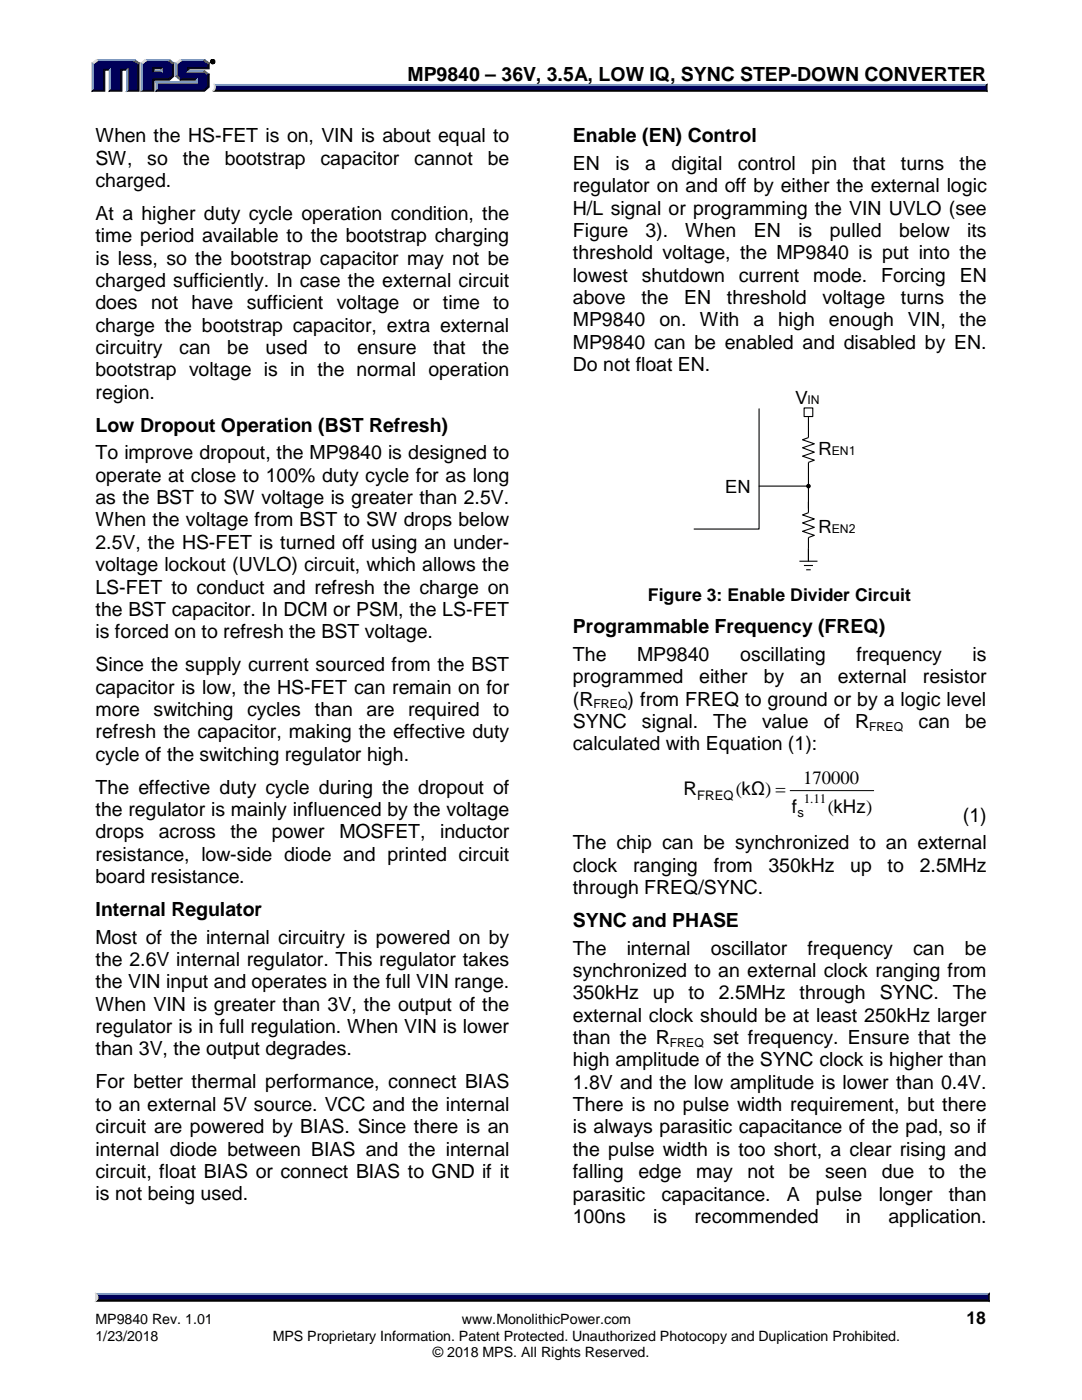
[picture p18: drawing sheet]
<svg xmlns="http://www.w3.org/2000/svg" width="216mm" height="279mm" viewBox="0 0 216 279" stroke-linecap="round" stroke-linejoin="round" font-family="sans-serif">
<defs><g id="words">
<g font-size="3.9">
<text x="81.3" y="16.3">MP9840 – 36V, 3.5A, LOW IQ, SYNC STEP-DOWN CONVERTER</text>
<text x="19" y="28.4">When the HS-FET is on, VIN is about equal to</text>
<text x="114.3" y="28.3">Enable (EN) Control</text>
<text x="19" y="32.8">SW,</text>
<text x="29.4" y="32.8">so</text>
<text x="36.5" y="32.8">the</text>
<text x="44.8" y="32.8">bootstrap</text>
<text x="64" y="32.8">capacitor</text>
<text x="82.7" y="32.8">cannot</text>
<text x="97.3" y="32.8">be</text>
<text x="114.3" y="33.9">EN</text>
<text x="122.8" y="33.9">is</text>
<text x="128.8" y="33.9">a</text>
<text x="134" y="33.9">digital</text>
<text x="147.2" y="33.9">control</text>
<text x="161.9" y="33.9">pin</text>
<text x="170.2" y="33.9">that</text>
<text x="179.8" y="33.9">turns</text>
<text x="191.5" y="33.9">the</text>
<text x="19.1" y="37.3">charged.</text>
<text x="114.3" y="38.4">regulator on and off by either the external logic</text>
<text x="19.1" y="43.9">At a higher duty cycle operation condition, the</text>
<text x="114.3" y="42.8">H/L signal or programming the VIN UVLO (see</text>
<text x="114.3" y="47.3">Figure</text>
<text x="128.8" y="47.3">3).</text>
<text x="136.7" y="47.3">When</text>
<text x="150.4" y="47.3">EN</text>
<text x="159.3" y="47.3">is</text>
<text x="165.6" y="47.3">pulled</text>
<text x="179.4" y="47.3">below</text>
<text x="193" y="47.3">its</text>
<text x="19" y="48.3">time period available to the bootstrap charging</text>
<text x="19" y="52.8">is less, so the bootstrap capacitor may not be</text>
<text x="114.3" y="51.7">threshold voltage, the MP9840 is put into the</text>
<text x="19.1" y="57.3">charged sufficiently. In case the external circuit</text>
<text x="114.3" y="56.2">lowest</text>
<text x="128.1" y="56.2">shutdown</text>
<text x="147.4" y="56.2">current</text>
<text x="162.3" y="56.2">mode.</text>
<text x="175.8" y="56.2">Forcing</text>
<text x="191.5" y="56.2">EN</text>
<text x="19.1" y="61.8">does not have sufficient voltage or time to</text>
<text x="114.3" y="60.7">above</text>
<text x="114.3" y="65.1">MP9840</text>
<text x="128" y="60.7">the</text>
<text x="131.6" y="65.1">on. With</text>
<text x="136.5" y="60.7">EN</text>
<text x="145.1" y="60.7">threshold</text>
<text x="150.3" y="65.1">a</text>
<text x="155.3" y="65.1">high</text>
<text x="164.1" y="60.7">voltage</text>
<text x="165.4" y="65.1">enough</text>
<text x="179.8" y="60.7">turns</text>
<text x="181.2" y="65.1">VIN,</text>
<text x="191.5" y="60.7">the</text>
<text x="191.5" y="65.1">the</text>
<text x="19.1" y="66.2">charge the bootstrap capacitor, extra external</text>
<text x="19.1" y="70.6">circuitry</text>
<text x="35.8" y="70.6">can</text>
<text x="45.3" y="70.6">be</text>
<text x="53" y="70.6">used</text>
<text x="64.7" y="70.6">to</text>
<text x="71.3" y="70.6">ensure</text>
<text x="86.4" y="70.6">that</text>
<text x="96.2" y="70.6">the</text>
<text x="114.3" y="69.6">MP9840 can be enabled and disabled by EN.</text>
<text x="19.1" y="75.1">bootstrap voltage is in the normal operation</text>
<text x="114.3" y="74">Do not float EN.</text>
<text x="19.1" y="79.6">region.</text>
<text x="19.1" y="86.1">Low Dropout Operation (BST Refresh)</text>
<text x="19.1" y="91.7">To improve dropout, the MP9840 is designed to</text>
<text x="19.1" y="96.2">operate at close to 100% duty cycle for as long</text>
<text x="19.1" y="100.6">as the BST to SW voltage is greater than 2.5V.</text>
<text x="19.1" y="105.1">When the voltage from BST to SW drops below</text>
<text x="19" y="114">voltage lockout (UVLO) circuit, which allows the</text>
<text x="19.1" y="109.5">2.5V, the HS-FET is turned off using an under-</text>
<text x="19.1" y="118.5">LS-FET to conduct and refresh the charge on</text>
<text x="19.1" y="122.9">the BST capacitor. In DCM or PSM, the LS-FET</text>
<text x="19.1" y="127.4">is forced on to refresh the BST voltage.</text>
<text x="114.3" y="126.3">Programmable Frequency (FREQ)</text>
<text x="114.3" y="131.9">The</text>
<text x="127.2" y="131.9">MP9840</text>
<text x="147.7" y="131.9">oscillating</text>
<text x="170.9" y="131.9">frequency</text>
<text x="194.1" y="131.9">is</text>
<text x="19.1" y="134">Since the supply current sourced from the BST</text>
<text x="114.3" y="136.4">programmed</text>
<text x="139.5" y="136.4">either</text>
<text x="152.4" y="136.4">by</text>
<text x="159.7" y="136.4">an</text>
<text x="167.2" y="136.4">external</text>
<text x="184.1" y="136.4">resistor</text>
<text x="19.1" y="138.4">capacitor is low, the HS-FET can remain on for</text>
<text x="19.1" y="142.9">more switching</text>
<text x="49.3" y="142.9">cycles</text>
<text x="62.8" y="142.9">than are required to</text>
<text x="114.3" y="140.8">(R</text>
<text x="125.2" y="140.8">) from FREQ to ground or by a logic level</text>
<text x="19.1" y="147.3">refresh the capacitor, making the effective duty</text>
<text x="114.3" y="145.3">SYNC</text>
<text x="114.3" y="149.7">calculated with Equation (1):</text>
<text x="128.1" y="145.3">signal.</text>
<text x="142.3" y="145.3">The</text>
<text x="152.1" y="145.3">value</text>
<text x="164.4" y="145.3">of</text>
<text x="170.6" y="145.3">R</text>
<text x="183.3" y="145.3">can</text>
<text x="192.6" y="145.3">be</text>
<text x="19.1" y="151.8">cycle of the switching regulator high.</text>
<text x="19.1" y="158.4">The effective duty cycle during the dropout of</text>
<text x="19.1" y="162.8">the regulator is mainly influenced by the voltage</text>
<text x="19.1" y="167.3">drops</text>
<text x="31.7" y="167.3">across</text>
<text x="46" y="167.3">the</text>
<text x="54.3" y="167.3">power</text>
<text x="67.7" y="167.3">MOSFET,</text>
<text x="87.8" y="167.3">inductor</text>
<text x="192.1" y="164">(1)</text>
<text x="19.1" y="171.8">resistance, low-side diode and printed circuit</text>
<text x="114.3" y="169.5">The chip can be synchronized to an external</text>
<text x="114.3" y="173.9">clock</text>
<text x="126.3" y="173.9">ranging</text>
<text x="142.4" y="173.9">from</text>
<text x="153.4" y="173.9">350kHz</text>
<text x="169.7" y="173.9">up</text>
<text x="177.1" y="173.9">to</text>
<text x="183.6" y="173.9">2.5MHz</text>
<text x="19.1" y="176.2">board resistance.</text>
<text x="114.3" y="178.4">through FREQ/SYNC.</text>
<text x="19.1" y="182.8">Internal Regulator</text>
<text x="114.3" y="185">SYNC and PHASE</text>
<text x="19.1" y="188.3">Most of the internal circuitry is powered on by</text>
<text x="114.3" y="190.5">The</text>
<text x="125" y="190.5">internal</text>
<text x="141.8" y="190.5">oscillator</text>
<text x="161.1" y="190.5">frequency</text>
<text x="182.2" y="190.5">can</text>
<text x="192.6" y="190.5">be</text>
<text x="19.1" y="192.8">the 2.6V internal regulator. This regulator takes</text>
<text x="19.1" y="197.3">the VIN input and operates in the full VIN range.</text>
<text x="114.3" y="195">synchronized to an external clock ranging from</text>
<text x="19.1" y="201.7">When VIN is greater than 3V, the output of the</text>
<text x="114.3" y="199.4">350kHz</text>
<text x="114.3" y="203.9">external clock should be at least 250kHz larger</text>
<text x="130.3" y="199.4">up</text>
<text x="137.4" y="199.4">to</text>
<text x="143.4" y="199.4">2.5MHz</text>
<text x="159.5" y="199.4">through</text>
<text x="175.5" y="199.4">SYNC.</text>
<text x="190.1" y="199.4">The</text>
<text x="19.1" y="206.2">regulator is in full regulation. When VIN is lower</text>
<text x="114.3" y="208.4">than the R</text>
<text x="142.3" y="208.4">set frequency. Ensure that the</text>
<text x="19.1" y="210.6">than 3V, the output degrades.</text>
<text x="114.3" y="212.8">high amplitude of the SYNC clock is higher than</text>
<text x="19.1" y="217.2">For better thermal performance, connect BIAS</text>
<text x="19.1" y="221.7">to an external 5V source. VCC and the internal</text>
<text x="114.3" y="217.3">1.8V and the low amplitude is lower than 0.4V.</text>
<text x="114.3" y="221.7">There is no pulse width requirement, but there</text>
<text x="19.1" y="226.2">circuit are powered by BIAS. Since there is an</text>
<text x="114.3" y="226.2">is always parasitic capacitance of the pad, so if</text>
<text x="19.1" y="230.6">internal diode between BIAS and the internal</text>
<text x="114.3" y="230.7">the pulse width is too short, a clear rising and</text>
<text x="19.1" y="239.5">is not being used.</text>
<text x="19.1" y="235">circuit, float BIAS or connect BIAS to GND if it</text>
<text x="114.3" y="235.1">falling</text>
<text x="114.3" y="239.6">parasitic</text>
<text x="127.4" y="235.1">edge</text>
<text x="132" y="239.6">capacitance.</text>
<text x="138.9" y="235.1">may</text>
<text x="149.1" y="235.1">not</text>
<text x="157" y="239.6">A</text>
<text x="157.4" y="235.1">be</text>
<text x="162.8" y="239.6">pulse</text>
<text x="164.6" y="235.1">seen</text>
<text x="175.3" y="239.6">longer</text>
<text x="176" y="235.1">due</text>
<text x="185.3" y="235.1">to</text>
<text x="189.3" y="239.6">than</text>
<text x="191.5" y="235.1">the</text>
<text x="114.3" y="244">100ns</text>
<text x="130.3" y="244">is</text>
<text x="138.5" y="244">recommended</text>
<text x="168.8" y="244">in</text>
<text x="177.3" y="244">application.</text>
</g>
<g font-size="3.8">
<text x="136.4" y="158.7">R</text>
<text x="146.8" y="158.7">(kΩ) =</text>
<text x="160.3" y="156.4">170000</text>
<text x="158" y="162.2">f</text>
<text x="165.2" y="162.2">(kHz)</text>
</g>
<g font-size="3.6">
<text x="158.7" y="80.7">V</text>
<text x="163.3" y="90.9">R</text>
<text x="144.7" y="98.3">EN</text>
<text x="163.3" y="106.3">R</text>
</g>
<g font-size="3.5">
<text x="129.3" y="119.8">Figure 3: Enable Divider Circuit</text>
<text x="192.8" y="264.2">18</text>
</g>
<g font-size="2.8">
<text x="19" y="267.6">1/23/2018</text>
<text x="19" y="264.2">MP9840 Rev. 1.01</text>
<text x="54.4" y="267.6">MPS Proprietary Information. Patent Protected. Unauthorized Photocopy and Duplication Prohibited.</text>
<text x="92.2" y="264.2">www.MonolithicPower.com</text>
<text x="86.4" y="270.9">© 2018 MPS. All Rights Reserved.</text>
</g>
<g font-size="2.6">
<text x="139.1" y="159.7">FREQ</text>
<text x="160.4" y="160.3">1.11</text>
<text x="159.1" y="163.1">s</text>
</g>
<g font-size="2.5">
<text x="118.4" y="141.4">FREQ</text>
<text x="173.4" y="145.8">FREQ</text>
<text x="133.6" y="208.9">FREQ</text>
</g>
<g font-size="2.4">
<text x="161.1" y="80.7">IN</text>
<text x="166" y="90.9">EN1</text>
<text x="166" y="106.3">EN2</text>
</g>
</g></defs>
<path d="M42.8 16.9h154.2l-.4 .7h-153.7z" fill="#7f99bf"/>
<path d="M42.8 16.9h154.2l-.4 .7h-153.7z" fill="none" stroke="#7f99bf" stroke-width=".2"/>
<path d="M42.9 17.6h153.7l.4 .6h-154.5l.3-.2zM42.4 18.2h.1z" fill="#000"/>
<path d="M42.9 17.6h153.7l.4 .6h-154.6a.66 .66 0 0 0 .5-.6z" fill="none" stroke="#000" stroke-width=".2"/>
<path d="M197 16.9v1.3l-.4-.4v-.5z" fill="#000026"/>
<path d="M197 16.9v1.3l-.4-.4v-.5z" fill="none" stroke="#000026" stroke-width=".2"/>
<path d="M43 17.3h153.6v.5h-153.7z" fill="#000059"/>
<path d="M43 17.3h153.6v.5h-153.7z" fill="none" stroke="#000059" stroke-width=".2"/>
<path d="M42.8 16.9l.2 .4a.76 .76 0 0 1-.7 .9 1.13 1.13 0 0 0 .5-1.3z" fill="#dadada"/>
<path d="M42.8 16.9l.2 .4a.76 .76 0 0 1-.7 .9 1.13 1.13 0 0 0 .5-1.3z" fill="none" stroke="#dadada" stroke-width=".2"/>
<path d="M30.5 14.4l.2-.3h1.4l.3 .3z" fill="#7f99bf"/>
<path d="M30.5 14.4l.2-.3h1.4l.3 .3z" fill="none" stroke="#7f99bf" stroke-width=".2"/>
<path d="M18.6 12.8l.8-.7h7.3l.8 .7v5.1h-2v-4.2h-1.4v4.2h-2v-4.2h-1.5v4.2h-2z" fill="#000059"/>
<path d="M18.6 12.8l.8-.7h7.3l.8 .7v5.1h-2v-4.2h-1.4v4.2h-2v-4.2h-1.5v4.2h-2z" fill="none" stroke="#000059" stroke-width=".2"/>
<path d="M28.4 12.8l.8-.7h4.4l.8 .7v2.3l-.8 .6h-3.1v2.2h-2.1zM30.5 13.5v.9h1.9v-.9z" fill="#000059"/>
<path d="M28.4 12.8l.8-.7h2.2v1.4h-.9v.9h1.9v-.9h-1.3v-1.4h2.5l.8 .7v2.3l-.8 .6h-3.1v2.2h-2.1z" fill="none" stroke="#000059" stroke-width=".2"/>
<path d="M31.3 16.6h8v-.9h-3.2l-.8-.6v-2.3l.8-.7h4.5l.9 .7v.7h-4.1v.9h3.2l.9 .6v2.2l-.9 .7h-9.3z" fill="#000059"/>
<path d="M31.3 16.6h8v-.9h-3.2l-.8-.6v-2.3l.8-.7h4.5l.9 .7v.7h-4.1v.9h3.2l.9 .6v2.2l-.9 .7h-9.3z" fill="none" stroke="#000059" stroke-width=".2"/>
<path d="M36 12h4.8" fill="none" stroke="#7f99bf" stroke-width=".22"/>
<path d="M36 11.9l.1 .2h4.5l.2-.2" fill="none" stroke="#7f99bf" stroke-width=".2"/>
<path d="M35.1 12.6l.8-.7 .2 .2-.8 .7z" fill="#dadada"/>
<path d="M35.1 12.6l.9-.7 .1 .2-.8 .7z" fill="none" stroke="#dadada" stroke-width=".2"/>
<path d="M35.2 12.6v2.6" fill="none" stroke="#7f99bf" stroke-width=".27"/>
<path d="M35.1 12.6l.2 .2v2.3l-.2 .1z" fill="none" stroke="#7f99bf" stroke-width=".2"/>
<path d="M35.1 15.2l.2-.1 .8 .6-.1 .3z" fill="#195999"/>
<path d="M35.1 15.2l.2-.1 .8 .6-.1 .3z" fill="none" stroke="#195999" stroke-width=".2"/>
<path d="M36 15.9h3.4" fill="none" stroke="#000026" stroke-width=".27"/>
<path d="M36.1 15.7h3.3l-.3 .3h-3.1z" fill="none" stroke="#000026" stroke-width=".2"/>
<path d="M31.1 16.3h8v-.3l.3-.3v.9h-8z" fill="#7f99bf"/>
<path d="M31.1 16.3h8v-.3l.3-.3v.9h-8z" fill="none" stroke="#7f99bf" stroke-width=".2"/>
<path d="M31.1 16.3l.3 .3v1.3l-.3 .3z" fill="#7f99bf"/>
<path d="M31.1 16.3l.3 .3v1.3l-.3 .3z" fill="none" stroke="#7f99bf" stroke-width=".2"/>
<path d="M37.4 13.5h4.1v-.7l.2-.2v1.1h-4v.4l-.3 .3z" fill="#000026"/>
<path d="M37.4 13.5h4.1v-.7l.2-.2v1.1h-4v.4l-.3 .3z" fill="none" stroke="#000026" stroke-width=".2"/>
<path d="M37.4 14.2h3.4" fill="none" stroke="#7f99bf" stroke-width=".27"/>
<path d="M37.4 14.4l.3-.3h3.1l-.2 .3z" fill="none" stroke="#7f99bf" stroke-width=".2"/>
<path d="M40.8 14.1l.9 .7-.2 .2-.9-.6z" fill="#195999"/>
<path d="M40.8 14.1l.9 .7-.2 .2-.9-.6z" fill="none" stroke="#195999" stroke-width=".2"/>
<path d="M31.1 18.2l.3-.3h9.2l.9-.7v-2.2l.2-.2v2.6l-.9 .8z" fill="#000026"/>
<path d="M31.1 18.2l.3-.3h9.2l.9-.7v-2.2l.2-.2v2.6l-.9 .8z" fill="none" stroke="#000026" stroke-width=".2"/>
<path d="M30.5 15.7h3.1l.8-.6v-2.3l.3-.2v2.6l-.9 .8h-3.1v2.2h-2.6l.3-.3h2.1z" fill="#000026"/>
<path d="M30.5 15.7h3.1l.8-.6v-2.3l.3-.2v2.6l-.9 .8h-3.1v2.2h-2.6l.3-.3h2.1z" fill="none" stroke="#000026" stroke-width=".2"/>
<path d="M33.8 11.9l.9 .7-.3 .2-.8-.7z" fill="#195999"/>
<path d="M33.8 11.9l.9 .7-.3 .2-.8-.7z" fill="none" stroke="#195999" stroke-width=".2"/>
<path d="M29 12h4.8" fill="none" stroke="#7f99bf" stroke-width=".22"/>
<path d="M29 11.9l.2 .2h4.4l.2-.2" fill="none" stroke="#7f99bf" stroke-width=".2"/>
<path d="M28.1 12.6l.8-.7 .3 .2-.8 .7z" fill="#dadada"/>
<path d="M28.1 12.6l.9-.7 .2 .2-.8 .7z" fill="none" stroke="#dadada" stroke-width=".2"/>
<path d="M28.3 12.6v5.6" fill="none" stroke="#7f99bf" stroke-width=".27"/>
<path d="M28.1 12.6l.3 .2v5.1l-.3 .3z" fill="none" stroke="#7f99bf" stroke-width=".2"/>
<path d="M32.1 13.7l.3-.2v.9l-.3-.3z" fill="#7f99bf"/>
<path d="M32.1 13.7l.3-.2v.9l-.3-.3z" fill="none" stroke="#7f99bf" stroke-width=".2"/>
<path d="M30.5 13.5h1.9l-.3 .2h-1.4v.4l-.2 .3z" fill="#000026"/>
<path d="M30.5 13.5h1.9l-.3 .2h-1.4v.4l-.2 .3z" fill="none" stroke="#000026" stroke-width=".2"/>
<path d="M27.5 12.8l.2-.2v5.6h-2.4l.2-.3h2z" fill="#000026"/>
<path d="M27.5 12.8l.2-.2v5.6h-2.4l.2-.3h2z" fill="none" stroke="#000026" stroke-width=".2"/>
<path d="M26.8 11.9l.9 .7-.2 .2-.8-.7z" fill="#195999"/>
<path d="M26.9 11.9l.8 .7-.2 .2-.8-.7z" fill="none" stroke="#195999" stroke-width=".2"/>
<path d="M19.3 12h7.5" fill="none" stroke="#7f99bf" stroke-width=".22"/>
<path d="M19.3 11.9l.1 .2h7.3l.2-.2" fill="none" stroke="#7f99bf" stroke-width=".2"/>
<path d="M18.4 12.6l.8-.7 .2 .2-.8 .7z" fill="#dadada"/>
<path d="M18.4 12.6l.9-.7 .1 .2-.8 .7z" fill="none" stroke="#dadada" stroke-width=".2"/>
<path d="M18.5 12.6v5.6" fill="none" stroke="#7f99bf" stroke-width=".27"/>
<path d="M18.4 12.6l.2 .2v5.1l-.2 .3z" fill="none" stroke="#7f99bf" stroke-width=".2"/>
<path d="M20.6 13.7h1.5l-.3 .3h-.9v4.2h-2.5l.2-.3h2z" fill="#000026"/>
<path d="M20.6 13.7h1.5l-.3 .3h-.9v4.2h-2.5l.2-.3h2z" fill="none" stroke="#000026" stroke-width=".2"/>
<path d="M21.9 13.7v4.5" fill="none" stroke="#7f99bf" stroke-width=".27"/>
<path d="M21.8 14l.3-.3v4.2l-.3 .3z" fill="none" stroke="#7f99bf" stroke-width=".2"/>
<path d="M24.1 13.7h1.4l-.2 .3h-1v4.2h-2.5l.3-.3h2z" fill="#000026"/>
<path d="M24.1 13.7h1.4l-.2 .3h-1v4.2h-2.5l.3-.3h2z" fill="none" stroke="#000026" stroke-width=".2"/>
<path d="M25.4 13.7v4.5" fill="none" stroke="#7f99bf" stroke-width=".27"/>
<path d="M25.3 14l.2-.3v4.2l-.2 .3z" fill="none" stroke="#7f99bf" stroke-width=".2"/>
<path d="M40.8 11.9l.9 .7-.2 .2-.9-.7z" fill="#195999"/>
<path d="M40.8 11.9l.9 .7-.2 .2-.9-.7z" fill="none" stroke="#195999" stroke-width=".2"/>
<g fill="#000">
<path d="M19.5 258.9h177.5l.4 .8h-178.3z"/>
<path d="M42 12.3a.46 .46 0 0 1 .9 0 .46 .46 0 0 1-.9 0zM42.1 12.3a.35 .35 0 0 0 .7 0 .35 .35 0 0 0-.7 0zM42.3 12.1h.3l.1 .5-.3-.3-.1 .3zM42.4 12.1v.2l.1-.1z"/>
</g>
<g fill="none" stroke="#000" stroke-width=".2">
<path d="M42.3 12.1h.3l.1 .5-.3-.3-.1 .3zM42.4 12.1l.1 .1-.1 .1zM42.4 11.9a.46 .46 0 0 0-.4 .6 .46 .46 0 0 0 .8 0 .46 .46 0 0 0-.4-.6M157.7 157.8h16.6M19.5 258.9h177.5l.4 .8h-178.3z"/>
<circle cx="42.4" cy="12.3" r=".37"/>
</g>
<g fill="none" stroke="#000" stroke-width=".22">
<path d="M151.5 81.6v24h-13M151.5 97h9.9M160.5 81.4h1.7v1.7h-1.7zM161.3 83.3v4l-1.2 .5 2.4 .8-2.4 .8 2.4 .8-2.4 .8 2.4 .8-1.2 .5v10l-1.2 .5 2.4 .8-2.4 .8 2.4 .8-2.4 .8 2.4 .8-1.2 .5v4.7M159.5 112h3.6M160.4 112.9h1.8M160.9 113.7h.9"/>
<circle cx="161.3" cy="97" r=".34"/>
</g>
<circle cx="161.3" cy="97" r=".34" fill="#000"/>
<path d="M19.1 258.1h178.3l-.4 .8h-177.5z" fill="#7f99bf"/>
<path d="M19.1 258.1h178.3l-.4 .8h-177.5z" fill="none" stroke="#7f99bf" stroke-width=".2"/>
<path d="M197.4 258.1v1.6l-.4-.5v-.6z" fill="#000026"/>
<path d="M197.4 258.1v1.6l-.4-.5v-.6z" fill="none" stroke="#000026" stroke-width=".2"/>
<path d="M19.5 258.6h177.5v.6h-177.5z" fill="#000059"/>
<path d="M19.5 258.6h177.5v.6h-177.5z" fill="none" stroke="#000059" stroke-width=".2"/>
<path d="M19.1 258.1l.4 .5v.6l-.4 .5z" fill="#dadada"/>
<path d="M19.1 258.1l.4 .5v.6l-.4 .5z" fill="none" stroke="#dadada" stroke-width=".2"/>
<path d="M19.1 258.1l.4 .5v.6l-.4 .5z" fill="#dadada"/>
<path d="M19.1 258.1l.4 .5v.6l-.4 .5z" fill="none" stroke="#dadada" stroke-width=".2"/>
<use href="#words"/>
</svg>
